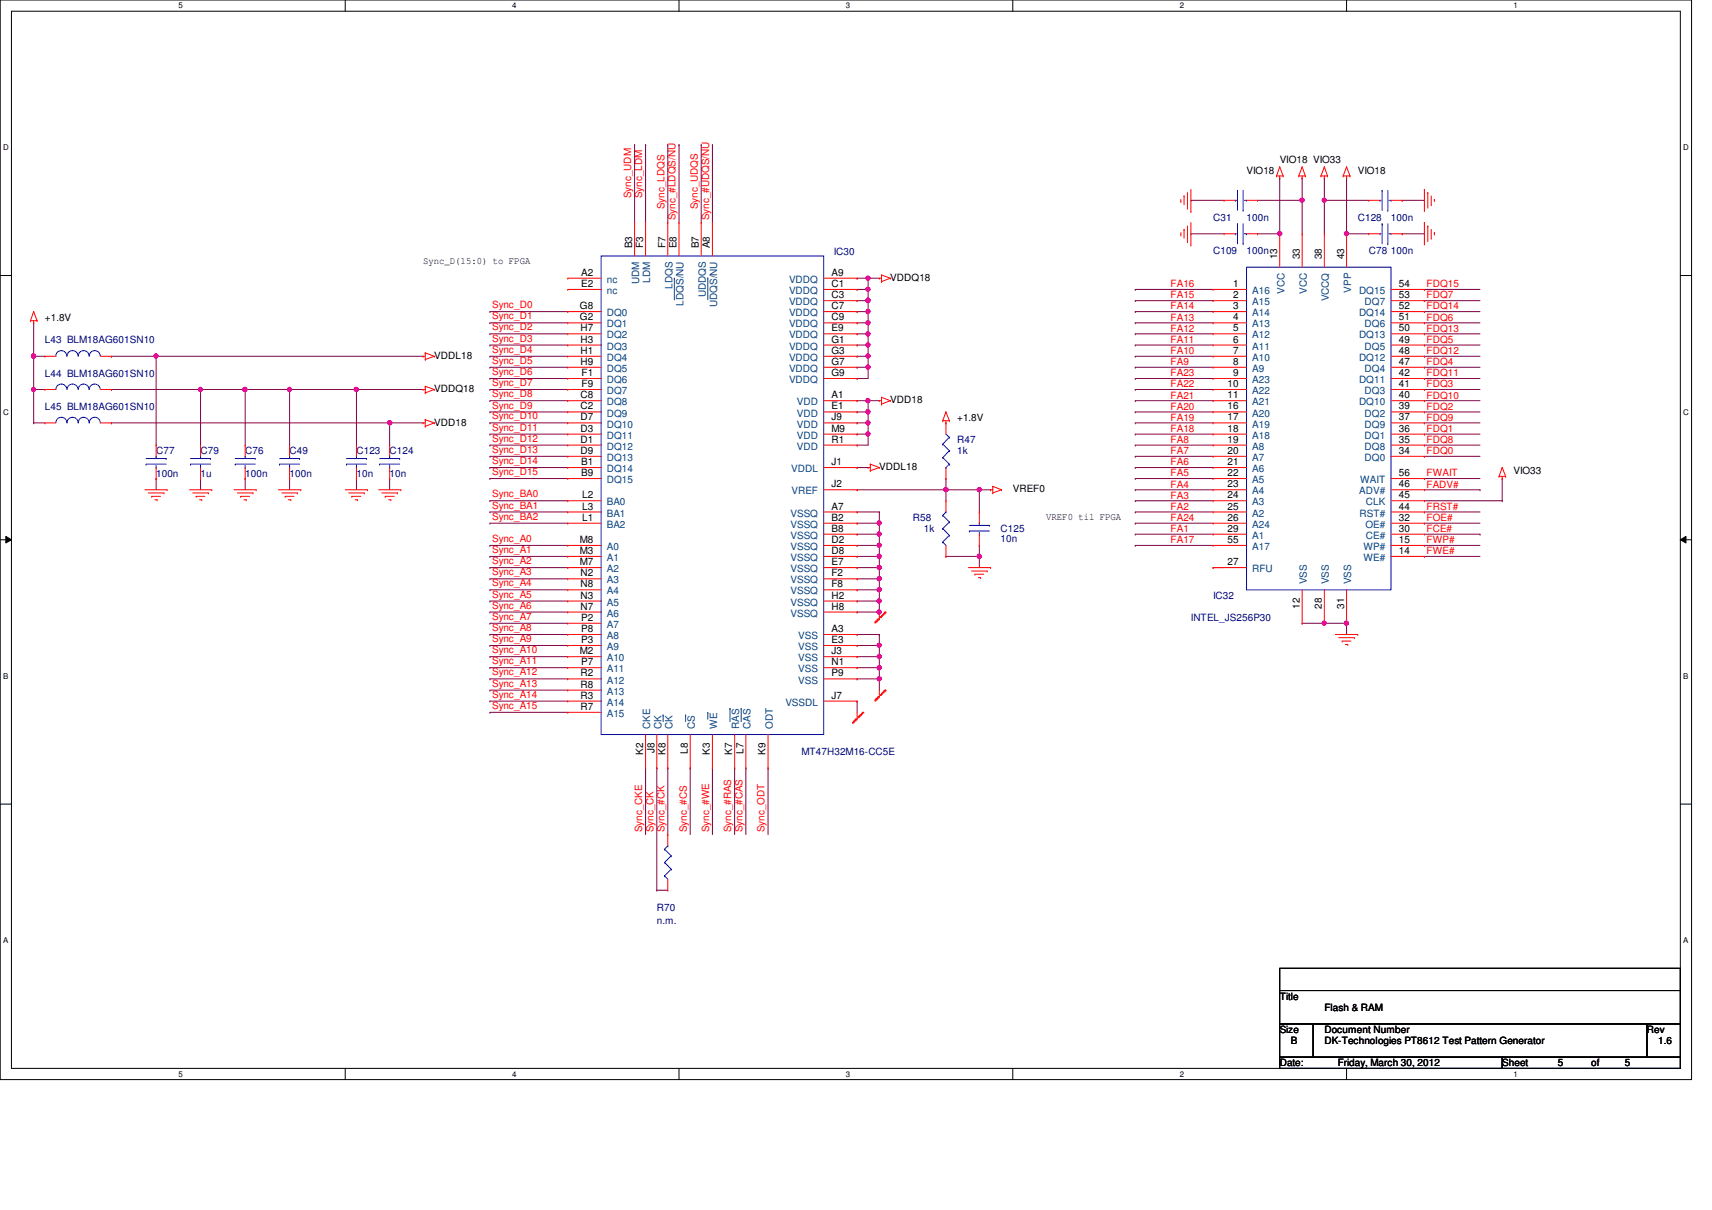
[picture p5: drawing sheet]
<svg xmlns="http://www.w3.org/2000/svg" width="297mm" height="210mm" viewBox="0 0 297 210" stroke-linecap="round" stroke-linejoin="round" font-family="sans-serif">
<defs><g id="words">
<g font-size="1.7">
<text x="222" y="28.3">VIO18 VIO33</text>
<text x="216.3" y="30.2">VIO18</text>
<text x="235.6" y="30.2">VIO18</text>
<text x="73.4" y="45.8">Sync_D(15:0) to FPGA</text>
<text x="100.8" y="47.8">A2</text>
<text x="109.7" y="43.1" transform="rotate(-90 109.7 43.1)">B3</text>
<text x="111.6" y="43.1" transform="rotate(-90 111.6 43.1)">F3</text>
<text x="115.4" y="43.1" transform="rotate(-90 115.4 43.1)">F7</text>
<text x="117.4" y="43.1" transform="rotate(-90 117.4 43.1)">E8</text>
<text x="121.2" y="43.1" transform="rotate(-90 121.2 43.1)">B7</text>
<text x="123.2" y="43.1" transform="rotate(-90 123.2 43.1)">A8</text>
<text x="144.3" y="47.8">A9</text>
<text x="221.6" y="45" transform="rotate(-90 221.6 45)">13</text>
<text x="225.5" y="45" transform="rotate(-90 225.5 45)">33</text>
<text x="229.4" y="45" transform="rotate(-90 229.4 45)">38</text>
<text x="233.2" y="45" transform="rotate(-90 233.2 45)">43</text>
<text x="100.6" y="53.6">G8</text>
<text x="100.8" y="49.8">E2</text>
<text x="144.3" y="49.8">C1</text>
<text x="144.3" y="51.7">C3</text>
<text x="144.3" y="53.6">C7</text>
<text x="154.5" y="48.7">VDDQ18</text>
<text x="213.9" y="49.8">1</text>
<text x="213.9" y="51.7">2</text>
<text x="213.9" y="53.6">3</text>
<text x="242.7" y="49.8">54</text>
<text x="242.7" y="51.7">53</text>
<text x="242.7" y="53.6">52</text>
<text x="7.8" y="55.7">+1.8V</text>
<text x="100.6" y="55.6">G2</text>
<text x="100.7" y="59.4">H3</text>
<text x="100.7" y="57.5">H7</text>
<text x="144.3" y="57.5">E9</text>
<text x="144.3" y="59.4">G1</text>
<text x="144.3" y="55.6">C9</text>
<text x="213.9" y="55.6">4</text>
<text x="213.9" y="57.5">5</text>
<text x="213.9" y="59.4">6</text>
<text x="242.7" y="55.6">51</text>
<text x="242.7" y="57.5">50</text>
<text x="242.7" y="59.4">49</text>
<text x="75.4" y="62.2">VDDL18</text>
<text x="100.7" y="61.4">H1</text>
<text x="100.7" y="63.3">H9</text>
<text x="100.9" y="65.2">F1</text>
<text x="144.3" y="61.4">G3</text>
<text x="144.3" y="63.3">G7</text>
<text x="144.3" y="65.2">G9</text>
<text x="213.9" y="61.4">7</text>
<text x="213.9" y="63.3">8</text>
<text x="213.9" y="65.2">9</text>
<text x="242.7" y="61.4">48</text>
<text x="242.7" y="63.3">47</text>
<text x="242.7" y="65.2">42</text>
<text x="75.4" y="68">VDDQ18</text>
<text x="100.7" y="71">C2</text>
<text x="100.7" y="69.1">C8</text>
<text x="100.9" y="67.1">F9</text>
<text x="144.3" y="69.1">A1</text>
<text x="144.3" y="71">E1</text>
<text x="154.5" y="70">VDD18</text>
<text x="213" y="67.1">10</text>
<text x="213" y="69.1">11</text>
<text x="213" y="71">16</text>
<text x="242.7" y="67.1">41</text>
<text x="242.7" y="69.1">40</text>
<text x="242.7" y="71">39</text>
<text x="75.4" y="73.8">VDD18</text>
<text x="100.7" y="76.8">D1</text>
<text x="100.7" y="74.9">D3</text>
<text x="100.7" y="72.9">D7</text>
<text x="144.3" y="72.9">J9</text>
<text x="144.3" y="74.9">M9</text>
<text x="144.3" y="76.8">R1</text>
<text x="166.1" y="73.1">+1.8V</text>
<text x="213" y="72.9">17</text>
<text x="213" y="74.9">18</text>
<text x="213" y="76.8">19</text>
<text x="242.7" y="74.9">36</text>
<text x="242.7" y="76.8">35</text>
<text x="242.7" y="72.9">37</text>
<text x="100.7" y="78.7">D9</text>
<text x="100.8" y="80.7">B1</text>
<text x="100.8" y="82.6">B9</text>
<text x="144.3" y="80.7">J1</text>
<text x="152.6" y="81.5">VDDL18</text>
<text x="213" y="78.7">20</text>
<text x="213" y="80.7">21</text>
<text x="213" y="82.6">22</text>
<text x="242.7" y="82.6">56</text>
<text x="242.7" y="78.7">34</text>
<text x="262.6" y="82.3">VIO33</text>
<text x="101" y="86.4">L2</text>
<text x="101" y="88.4">L3</text>
<text x="144.3" y="88.4">A7</text>
<text x="144.3" y="84.5">J2</text>
<text x="175.7" y="85.4">VREF0</text>
<text x="213" y="84.5">23</text>
<text x="213" y="86.4">24</text>
<text x="213" y="88.4">25</text>
<text x="242.7" y="84.5">46</text>
<text x="242.7" y="86.4">45</text>
<text x="242.7" y="88.4">44</text>
<text x="100.6" y="94.2">M8</text>
<text x="101" y="90.3">L1</text>
<text x="144.3" y="90.3">B2</text>
<text x="144.3" y="94.2">D2</text>
<text x="144.3" y="92.2">B8</text>
<text x="181.5" y="90.2">VREF0 til FPGA</text>
<text x="213" y="94.2">55</text>
<text x="213" y="90.3">26</text>
<text x="213" y="92.2">29</text>
<text x="242.7" y="94.2">15</text>
<text x="242.7" y="92.2">30</text>
<text x="242.7" y="90.3">32</text>
<text x="100.6" y="96.1">M3</text>
<text x="100.6" y="98">M7</text>
<text x="100.7" y="100">N2</text>
<text x="100.7" y="101.9">N8</text>
<text x="144.3" y="96.1">D8</text>
<text x="144.3" y="98">E7</text>
<text x="144.3" y="100">F2</text>
<text x="144.3" y="101.9">F8</text>
<text x="213" y="98">27</text>
<text x="242.7" y="96.1">14</text>
<text x="100.7" y="103.8">N3</text>
<text x="100.7" y="105.7">N7</text>
<text x="100.8" y="107.7">P2</text>
<text x="144.3" y="103.8">H2</text>
<text x="144.3" y="105.7">H8</text>
<text x="225.5" y="105.6" transform="rotate(-90 225.5 105.6)">12</text>
<text x="229.4" y="105.6" transform="rotate(-90 229.4 105.6)">28</text>
<text x="233.2" y="105.6" transform="rotate(-90 233.2 105.6)">31</text>
<text x="100.6" y="113.5">M2</text>
<text x="100.8" y="111.5">P3</text>
<text x="100.8" y="109.6">P8</text>
<text x="144.3" y="109.6">A3</text>
<text x="144.3" y="111.5">E3</text>
<text x="144.3" y="113.5">J3</text>
<text x="100.7" y="117.3">R2</text>
<text x="100.7" y="119.3">R8</text>
<text x="100.8" y="115.4">P7</text>
<text x="144.3" y="115.4">N1</text>
<text x="144.3" y="117.3">P9</text>
<text x="100.7" y="121.2">R3</text>
<text x="100.7" y="123.1">R7</text>
<text x="144.3" y="121.2">J7</text>
<text x="111.6" y="130.9" transform="rotate(-90 111.6 130.9)">K2</text>
<text x="113.5" y="130.6" transform="rotate(-90 113.5 130.6)">J8</text>
<text x="115.4" y="130.9" transform="rotate(-90 115.4 130.9)">K8</text>
<text x="119.3" y="130.7" transform="rotate(-90 119.3 130.7)">L8</text>
<text x="123.2" y="130.9" transform="rotate(-90 123.2 130.9)">K3</text>
<text x="127" y="130.9" transform="rotate(-90 127 130.9)">K7</text>
<text x="129" y="130.7" transform="rotate(-90 129 130.7)">L7</text>
<text x="132.8" y="130.9" transform="rotate(-90 132.8 130.9)">K9</text>
<text x="222" y="173.4">Title</text>
<text x="222" y="179.2">Size</text>
<text x="229.8" y="179.2">Document Number</text>
<text x="229.8" y="175.3">Flash &amp; RAM</text>
<text x="285.7" y="179.2">Rev</text>
<text x="222" y="185">Date:</text>
<text x="224" y="181.1">B</text>
<text x="229.8" y="181.1">DK-Technologies PT8612 Test Pattern Generator</text>
<text x="232.1" y="185">Friday, March 30, 2012</text>
<text x="260.6" y="185">Sheet</text>
<text x="270.3" y="185">5</text>
<text x="276.1" y="185">of</text>
<text x="281.9" y="185">5</text>
<text x="287.7" y="181.1">1.6</text>
</g>
<g font-size="1.7" fill="#f00">
<text x="109.5" y="34.4" transform="rotate(-90 109.5 34.4)">Sync_UDM</text>
<text x="111.4" y="34.4" transform="rotate(-90 111.4 34.4)">Sync_LDM</text>
<text x="115.3" y="36.3" transform="rotate(-90 115.3 36.3)">Sync_LDQS</text>
<text x="117.2" y="38.2" transform="rotate(-90 117.2 38.2)">Sync_#LDQS/NU</text>
<text x="121.1" y="36.3" transform="rotate(-90 121.1 36.3)">Sync_UDQS</text>
<text x="123" y="38.2" transform="rotate(-90 123 38.2)">Sync_#UDQS/NU</text>
<text x="85.4" y="53.5">Sync_D0</text>
<text x="203.1" y="49.8">FA16</text>
<text x="203.1" y="51.8">FA15</text>
<text x="203.1" y="53.7">FA14</text>
<text x="247.5" y="49.8">FDQ15</text>
<text x="247.5" y="51.8">FDQ7</text>
<text x="247.5" y="53.7">FDQ14</text>
<text x="85.4" y="55.4">Sync_D1</text>
<text x="85.4" y="57.3">Sync_D2</text>
<text x="85.4" y="59.3">Sync_D3</text>
<text x="203.1" y="55.6">FA13</text>
<text x="203.1" y="57.5">FA12</text>
<text x="203.1" y="59.5">FA11</text>
<text x="247.5" y="55.6">FDQ6</text>
<text x="247.5" y="57.5">FDQ13</text>
<text x="247.5" y="59.5">FDQ5</text>
<text x="85.4" y="61.2">Sync_D4</text>
<text x="85.4" y="63.1">Sync_D5</text>
<text x="85.4" y="65.1">Sync_D6</text>
<text x="203.1" y="61.4">FA10</text>
<text x="203.1" y="63.3">FA9</text>
<text x="203.1" y="65.3">FA23</text>
<text x="247.5" y="61.4">FDQ12</text>
<text x="247.5" y="63.3">FDQ4</text>
<text x="247.5" y="65.3">FDQ11</text>
<text x="85.4" y="67">Sync_D7</text>
<text x="85.4" y="68.9">Sync_D8</text>
<text x="85.4" y="70.9">Sync_D9</text>
<text x="203.1" y="67.2">FA22</text>
<text x="203.1" y="69.1">FA21</text>
<text x="203.1" y="71.1">FA20</text>
<text x="247.5" y="67.2">FDQ3</text>
<text x="247.5" y="71.1">FDQ2</text>
<text x="247.5" y="69.1">FDQ10</text>
<text x="85.4" y="72.8">Sync_D10</text>
<text x="85.4" y="74.7">Sync_D11</text>
<text x="85.4" y="76.6">Sync_D12</text>
<text x="203.1" y="73">FA19</text>
<text x="203.1" y="74.9">FA18</text>
<text x="203.1" y="76.8">FA8</text>
<text x="247.5" y="73">FDQ9</text>
<text x="247.5" y="74.9">FDQ1</text>
<text x="247.5" y="76.8">FDQ8</text>
<text x="85.4" y="78.6">Sync_D13</text>
<text x="85.4" y="80.5">Sync_D14</text>
<text x="85.4" y="82.4">Sync_D15</text>
<text x="203.1" y="78.8">FA7</text>
<text x="203.1" y="80.7">FA6</text>
<text x="203.1" y="82.6">FA5</text>
<text x="247.5" y="78.8">FDQ0</text>
<text x="247.5" y="82.6">FWAIT</text>
<text x="85.4" y="86.3">Sync_BA0</text>
<text x="85.4" y="88.2">Sync_BA1</text>
<text x="203.1" y="84.6">FA4</text>
<text x="203.1" y="86.5">FA3</text>
<text x="203.1" y="88.4">FA2</text>
<text x="247.5" y="88.4">FRST#</text>
<text x="247.5" y="84.6">FADV#</text>
<text x="85.4" y="90.2">Sync_BA2</text>
<text x="85.4" y="94">Sync_A0</text>
<text x="85.4" y="95.9">Sync_A1</text>
<text x="203.1" y="90.4">FA24</text>
<text x="203.1" y="92.3">FA1</text>
<text x="203.1" y="94.2">FA17</text>
<text x="247.5" y="94.2">FWP#</text>
<text x="247.5" y="90.4">FOE#</text>
<text x="247.5" y="92.3">FCE#</text>
<text x="85.4" y="97.9">Sync_A2</text>
<text x="85.4" y="99.8">Sync_A3</text>
<text x="85.4" y="101.7">Sync_A4</text>
<text x="247.5" y="96.1">FWE#</text>
<text x="85.4" y="103.7">Sync_A5</text>
<text x="85.4" y="105.6">Sync_A6</text>
<text x="85.4" y="107.5">Sync_A7</text>
<text x="85.4" y="109.5">Sync_A8</text>
<text x="85.4" y="111.4">Sync_A9</text>
<text x="85.4" y="113.3">Sync_A10</text>
<text x="85.4" y="119.1">Sync_A13</text>
<text x="85.4" y="115.2">Sync_A11</text>
<text x="85.4" y="117.2">Sync_A12</text>
<text x="85.4" y="121">Sync_A14</text>
<text x="85.4" y="123">Sync_A15</text>
<text x="111.4" y="144.4" transform="rotate(-90 111.4 144.4)">Sync_CKE</text>
<text x="113.4" y="144.4" transform="rotate(-90 113.4 144.4)">Sync_CK</text>
<text x="115.3" y="144.4" transform="rotate(-90 115.3 144.4)">Sync_#CK</text>
<text x="119.2" y="144.4" transform="rotate(-90 119.2 144.4)">Sync_#CS</text>
<text x="123" y="144.4" transform="rotate(-90 123 144.4)">Sync_#WE</text>
<text x="126.9" y="144.4" transform="rotate(-90 126.9 144.4)">Sync_#RAS</text>
<text x="128.8" y="144.4" transform="rotate(-90 128.8 144.4)">Sync_#CAS</text>
<text x="132.7" y="144.4" transform="rotate(-90 132.7 144.4)">Sync_ODT</text>
</g>
<g font-size="1.7" fill="#000080">
<text x="210.5" y="38.3">C31</text>
<text x="216.3" y="38.3">100n</text>
<text x="235.6" y="38.3">C128</text>
<text x="241.3" y="38.3">100n</text>
<text x="144.6" y="44.3">IC30</text>
<text x="210.5" y="44.1">C109</text>
<text x="216.3" y="44.1">100n</text>
<text x="237.5" y="44.1">C78 100n</text>
<text x="7.8" y="59.5">L43 BLM18AG601SN10</text>
<text x="7.8" y="65.3">L44 BLM18AG601SN10</text>
<text x="7.8" y="71.1">L45 BLM18AG601SN10</text>
<text x="166.1" y="76.9">R47</text>
<text x="27.1" y="78.8">C77</text>
<text x="27.1" y="82.7">100n</text>
<text x="34.8" y="78.8">C79</text>
<text x="34.8" y="82.7">1u</text>
<text x="42.5" y="78.8">C76</text>
<text x="42.5" y="82.7">100n</text>
<text x="50.2" y="78.8">C49</text>
<text x="50.2" y="82.7">100n</text>
<text x="61.8" y="78.8">C123</text>
<text x="61.8" y="82.7">10n</text>
<text x="67.6" y="78.8">C124</text>
<text x="67.6" y="82.7">10n</text>
<text x="166.1" y="78.8">1k</text>
<text x="158.4" y="90.4">R58</text>
<text x="160.3" y="92.4">1k</text>
<text x="173.6" y="92.4">C125</text>
<text x="173.6" y="94.1">10n</text>
<text x="206.6" y="107.8">INTEL_JS256P30</text>
<text x="210.5" y="103.9">IC32</text>
<text x="139.1" y="131">MT47H32M16-CC5E</text>
<text x="114" y="158">R70</text>
<text x="114" y="160.3">n.m.</text>
</g>
<g font-size="1.7" fill="#004080">
<text x="105.3" y="49.1">nc</text>
<text x="105.3" y="51">nc</text>
<text x="110.9" y="49.3" transform="rotate(-90 110.9 49.3)">UDM</text>
<text x="112.8" y="49" transform="rotate(-90 112.8 49)">LDM</text>
<text x="116.7" y="50.1" transform="rotate(-90 116.7 50.1)">LDQS</text>
<text x="118.6" y="53" transform="rotate(-90 118.6 53)">LDQS/NU</text>
<text x="122.5" y="51.6" transform="rotate(-90 122.5 51.6)">UDDQS</text>
<text x="124.4" y="53.3" transform="rotate(-90 124.4 53.3)">UDQS/NU</text>
<text x="136.9" y="49.1">VDDQ</text>
<text x="136.9" y="51">VDDQ</text>
<text x="136.9" y="53">VDDQ</text>
<text x="217.3" y="51">A16</text>
<text x="217.3" y="53">A15</text>
<text x="222.8" y="50.9" transform="rotate(-90 222.8 50.9)">VCC</text>
<text x="226.7" y="50.9" transform="rotate(-90 226.7 50.9)">VCC</text>
<text x="230.6" y="52.3" transform="rotate(-90 230.6 52.3)">VCCQ</text>
<text x="234.4" y="50.8" transform="rotate(-90 234.4 50.8)">VPP</text>
<text x="235.8" y="51">DQ15</text>
<text x="236.8" y="53">DQ7</text>
<text x="105.3" y="56.8">DQ1</text>
<text x="105.3" y="54.9">DQ0</text>
<text x="105.3" y="58.7">DQ2</text>
<text x="136.9" y="54.9">VDDQ</text>
<text x="136.9" y="58.7">VDDQ</text>
<text x="136.9" y="56.8">VDDQ</text>
<text x="217.3" y="54.9">A14</text>
<text x="217.3" y="56.8">A13</text>
<text x="217.3" y="58.7">A12</text>
<text x="235.8" y="54.9">DQ14</text>
<text x="235.8" y="58.7">DQ13</text>
<text x="236.8" y="56.8">DQ6</text>
<text x="105.3" y="62.6">DQ4</text>
<text x="105.3" y="60.7">DQ3</text>
<text x="105.3" y="64.5">DQ5</text>
<text x="136.9" y="60.7">VDDQ</text>
<text x="136.9" y="62.6">VDDQ</text>
<text x="136.9" y="64.5">VDDQ</text>
<text x="217.3" y="60.7">A11</text>
<text x="217.3" y="62.6">A10</text>
<text x="217.3" y="64.5">A9</text>
<text x="235.8" y="62.6">DQ12</text>
<text x="236.8" y="60.7">DQ5</text>
<text x="236.8" y="64.5">DQ4</text>
<text x="105.3" y="66.5">DQ6</text>
<text x="105.3" y="68.4">DQ7</text>
<text x="105.3" y="70.3">DQ8</text>
<text x="136.9" y="66.5">VDDQ</text>
<text x="138.3" y="70.3">VDD</text>
<text x="217.3" y="66.5">A23</text>
<text x="217.3" y="68.4">A22</text>
<text x="217.3" y="70.3">A21</text>
<text x="235.8" y="66.5">DQ11</text>
<text x="235.8" y="70.3">DQ10</text>
<text x="236.8" y="68.4">DQ3</text>
<text x="105.3" y="72.3">DQ9</text>
<text x="105.3" y="76.1">DQ11</text>
<text x="105.3" y="74.2">DQ10</text>
<text x="138.3" y="72.3">VDD</text>
<text x="138.3" y="74.2">VDD</text>
<text x="138.3" y="76.1">VDD</text>
<text x="217.3" y="72.3">A20</text>
<text x="217.3" y="74.2">A19</text>
<text x="217.3" y="76.1">A18</text>
<text x="236.8" y="76.1">DQ1</text>
<text x="236.8" y="72.3">DQ2</text>
<text x="236.8" y="74.2">DQ9</text>
<text x="105.3" y="81.9">DQ14</text>
<text x="105.3" y="83.8">DQ15</text>
<text x="105.3" y="78">DQ12</text>
<text x="105.3" y="80">DQ13</text>
<text x="137.3" y="81.9">VDDL</text>
<text x="138.3" y="78">VDD</text>
<text x="217.3" y="78">A8</text>
<text x="217.3" y="80">A7</text>
<text x="217.3" y="81.9">A6</text>
<text x="217.3" y="83.8">A5</text>
<text x="236" y="83.8">WAIT</text>
<text x="236.8" y="78">DQ8</text>
<text x="236.8" y="80">DQ0</text>
<text x="105.3" y="87.7">BA0</text>
<text x="105.3" y="89.6">BA1</text>
<text x="137.2" y="89.6">VSSQ</text>
<text x="137.3" y="85.8">VREF</text>
<text x="217.3" y="85.8">A4</text>
<text x="217.3" y="87.7">A3</text>
<text x="217.3" y="89.6">A2</text>
<text x="235.8" y="85.8">ADV#</text>
<text x="235.9" y="89.6">RST#</text>
<text x="237" y="87.7">CLK</text>
<text x="105.3" y="91.6">BA2</text>
<text x="105.3" y="95.4">A0</text>
<text x="137.2" y="91.6">VSSQ</text>
<text x="137.2" y="95.4">VSSQ</text>
<text x="137.2" y="93.5">VSSQ</text>
<text x="217.3" y="95.4">A17</text>
<text x="217.3" y="91.6">A24</text>
<text x="217.3" y="93.5">A1</text>
<text x="236.6" y="95.4">WP#</text>
<text x="236.9" y="91.6">OE#</text>
<text x="237" y="93.5">CE#</text>
<text x="105.3" y="97.3">A1</text>
<text x="105.3" y="99.3">A2</text>
<text x="105.3" y="101.2">A3</text>
<text x="137.2" y="97.3">VSSQ</text>
<text x="137.2" y="99.3">VSSQ</text>
<text x="137.2" y="101.2">VSSQ</text>
<text x="217.3" y="99.3">RFU</text>
<text x="226.7" y="101.3" transform="rotate(-90 226.7 101.3)">VSS</text>
<text x="230.6" y="101.3" transform="rotate(-90 230.6 101.3)">VSS</text>
<text x="234.4" y="101.3" transform="rotate(-90 234.4 101.3)">VSS</text>
<text x="236.6" y="97.3">WE#</text>
<text x="105.3" y="105.1">A5</text>
<text x="105.3" y="107">A6</text>
<text x="105.3" y="103.1">A4</text>
<text x="137.2" y="105.1">VSSQ</text>
<text x="137.2" y="107">VSSQ</text>
<text x="137.2" y="103.1">VSSQ</text>
<text x="105.3" y="108.9">A7</text>
<text x="105.3" y="112.8">A9</text>
<text x="105.3" y="110.9">A8</text>
<text x="138.5" y="110.9">VSS</text>
<text x="138.5" y="112.8">VSS</text>
<text x="105.3" y="114.7">A10</text>
<text x="105.3" y="116.6">A11</text>
<text x="105.3" y="118.6">A12</text>
<text x="138.5" y="114.7">VSS</text>
<text x="138.5" y="116.6">VSS</text>
<text x="138.5" y="118.6">VSS</text>
<text x="105.3" y="122.4">A14</text>
<text x="105.3" y="124.4">A15</text>
<text x="105.3" y="120.5">A13</text>
<text x="136.3" y="122.4">VSSDL</text>
<text x="112.8" y="126.4" transform="rotate(-90 112.8 126.4)">CKE</text>
<text x="114.8" y="126.4" transform="rotate(-90 114.8 126.4)">CK</text>
<text x="116.7" y="126.4" transform="rotate(-90 116.7 126.4)">CK</text>
<text x="120.6" y="126.4" transform="rotate(-90 120.6 126.4)">CS</text>
<text x="124.4" y="126.4" transform="rotate(-90 124.4 126.4)">WE</text>
<text x="128.3" y="126.4" transform="rotate(-90 128.3 126.4)">RAS</text>
<text x="130.2" y="126.4" transform="rotate(-90 130.2 126.4)">CAS</text>
<text x="134.1" y="126.4" transform="rotate(-90 134.1 126.4)">ODT</text>
</g>
<g font-size="1.4">
<text x="30.9" y="1.4">5</text>
<text x="88.9" y="1.4">4</text>
<text x="146.8" y="1.4">3</text>
<text x="204.7" y="1.4">2</text>
<text x="262.6" y="1.4">1</text>
<text x=".5" y="26.1">D</text>
<text x="292.1" y="26.1">D</text>
<text x=".5" y="71.9">C</text>
<text x="292.1" y="71.9">C</text>
<text x=".5" y="117.8">B</text>
<text x="292.1" y="117.8">B</text>
<text x=".5" y="163.6">A</text>
<text x="292.1" y="163.6">A</text>
<text x="30.9" y="186.8">5</text>
<text x="88.9" y="186.8">4</text>
<text x="146.8" y="186.8">3</text>
<text x="204.7" y="186.8">2</text>
<text x="262.6" y="186.8">1</text>
</g>
</g></defs>
<path d="M0 0h293.5v187.3h-293.5zM2 1.9h289.5v183.4h-289.5z" fill="none" stroke="#000" stroke-width=".17"/>
<g fill="#fff">
<path d="M30.9 .2h.8v1.5h-.8z"/>
<path d="M30.9 185.5h.8v1.6h-.8z"/>
</g>
<path d="M59.9 0v1.9M59.9 185.3v2" fill="none" stroke="#000" stroke-width=".17"/>
<g fill="#fff">
<path d="M88.9 .2h.7v1.5h-.7z"/>
<path d="M88.9 185.5h.7v1.6h-.7z"/>
</g>
<path d="M117.8 0v1.9M117.8 185.3v2" fill="none" stroke="#000" stroke-width=".17"/>
<g fill="#fff">
<path d="M146.8 .2h.7v1.5h-.7z"/>
<path d="M146.8 185.5h.7v1.6h-.7z"/>
</g>
<path d="M175.7 0v1.9M175.7 185.3v2" fill="none" stroke="#000" stroke-width=".17"/>
<g fill="#fff">
<path d="M204.7 .2h.7v1.5h-.7z"/>
<path d="M204.7 185.5h.7v1.6h-.7z"/>
</g>
<path d="M233.6 0v1.9M233.6 185.3v2" fill="none" stroke="#000" stroke-width=".17"/>
<g fill="#fff">
<path d="M262.6 .2h.8v1.5h-.8z"/>
<path d="M262.6 185.5h.8v1.6h-.8z"/>
<path d="M.5 24.8h1v1.6h-1z"/>
<path d="M292.1 24.8h.9v1.6h-.9z"/>
<path d="M.5 70.7h1v1.5h-1z"/>
<path d="M292.1 70.7h.9v1.5h-.9z"/>
</g>
<path d="M0 47.8h2M291.5 47.8h2" fill="none" stroke="#000" stroke-width=".17"/>
<g fill="#fff">
<path d="M.5 116.5h.9v1.6h-.9z"/>
<path d="M292.1 116.5h.8v1.6h-.8z"/>
</g>
<path d="M0 93.6h2M1 93l1 .6-1 .6zM291.5 93.6l1-.6v1.2zM291.5 93.6h2" fill="none" stroke="#000" stroke-width=".17"/>
<path d="M1 93l1 .6-1 .6zM291.5 93.6l1-.6v1.2z" fill="#000"/>
<g fill="#fff">
<path d="M.5 162.4h.9v1.5h-.9z"/>
<path d="M292.1 162.4h.8v1.5h-.8z"/>
</g>
<path d="M0 139.5h2M291.5 139.5h2" fill="none" stroke="#000" stroke-width=".17"/>
<path d="M148.7 50.2h.1M148.7 50.2h1.9M85 90.8h.1M85 90.8h13.5" fill="none" stroke="#800040" stroke-width=".17"/>
<circle cx="150.6" cy="50.2" r=".37" fill="#f0f"/>
<circle cx="150.6" cy="50.2" r=".37" fill="none" stroke="#f0f" stroke-width=".17"/>
<path d="M148.7 71.5h.1M148.7 71.5h1.9" fill="none" stroke="#800040" stroke-width=".17"/>
<circle cx="150.6" cy="71.4" r=".38" fill="#f0f"/>
<circle cx="150.6" cy="71.4" r=".38" fill="none" stroke="#f0f" stroke-width=".17"/>
<path d="M150.6 48.3h.1M150.6 50.2h.1M150.6 48.3h2M150.6 50.2v2M85 119.7h.1M85 119.7h13.5M85 121.6h.1M85 123.6h.1M85 121.6h13.5M85 123.6h13.5" fill="none" stroke="#800040" stroke-width=".17"/>
<circle cx="150.6" cy="52.1" r=".38" fill="#f0f"/>
<circle cx="150.6" cy="52.1" r=".38" fill="none" stroke="#f0f" stroke-width=".17"/>
<path d="M150.6 57.9h.1M150.6 57.9v2" fill="none" stroke="#800040" stroke-width=".17"/>
<circle cx="150.6" cy="57.9" r=".38" fill="#f0f"/>
<circle cx="150.6" cy="57.9" r=".38" fill="none" stroke="#f0f" stroke-width=".17"/>
<path d="M150.6 54.1h.1M150.6 54.1v1.9M150.6 63.7h.1M150.6 63.7v2" fill="none" stroke="#800040" stroke-width=".17"/>
<circle cx="150.6" cy="54" r=".37" fill="#f0f"/>
<circle cx="150.6" cy="54" r=".37" fill="none" stroke="#f0f" stroke-width=".17"/>
<path d="M150.6 59.9h.1M150.6 59.9v1.9" fill="none" stroke="#800040" stroke-width=".17"/>
<circle cx="150.6" cy="59.8" r=".37" fill="#f0f"/>
<circle cx="150.6" cy="59.8" r=".37" fill="none" stroke="#f0f" stroke-width=".17"/>
<path d="M150.6 52.2h.1M150.6 52.2v1.9" fill="none" stroke="#800040" stroke-width=".17"/>
<circle cx="150.6" cy="52.1" r=".38" fill="#f0f"/>
<circle cx="150.6" cy="52.1" r=".38" fill="none" stroke="#f0f" stroke-width=".17"/>
<path d="M117.8 25.1h.1M117.8 25.1v13.5M148.7 52.2h.1M148.7 56h.1M148.7 59.9h.1M148.7 52.2h1.9M148.7 56h1.9M148.7 59.9h1.9M148.7 63.7h.1M148.7 63.7h1.9" fill="none" stroke="#800040" stroke-width=".17"/>
<circle cx="150.6" cy="63.7" r=".37" fill="#f0f"/>
<circle cx="150.6" cy="63.7" r=".37" fill="none" stroke="#f0f" stroke-width=".17"/>
<path d="M148.7 54.1h.1M148.7 54.1h1.9M148.7 65.7h.1M148.7 61.8h.1M148.7 65.7h1.9M148.7 61.8h1.9M150.6 61.8h.1M150.6 61.8v1.9" fill="none" stroke="#800040" stroke-width=".17"/>
<circle cx="150.6" cy="61.8" r=".38" fill="#f0f"/>
<circle cx="150.6" cy="61.8" r=".38" fill="none" stroke="#f0f" stroke-width=".17"/>
<g fill="none" stroke="#800040" stroke-width=".17">
<path d="M148.7 57.9h.1M148.7 57.9h1.9M148.7 69.5h.1M148.7 69.5h1.9M150.6 75.3h.1M150.6 75.3v1.9M123.6 133.2h.1M123.6 133.2v11.6M127.5 133.2h.1M127.5 133.2v11.6M129.4 133.2h.1M129.4 133.2v11.6"/>
<path d="M133.3 133.2h.1M133.3 133.2v11.6M114 154.4h.1M114 154.4h1.9"/>
</g>
<circle cx="150.6" cy="75.3" r=".37" fill="#f0f"/>
<circle cx="150.6" cy="75.3" r=".37" fill="none" stroke="#f0f" stroke-width=".17"/>
<path d="M150.6 71.5h.1M150.6 73.4h.1M150.6 71.5v3.8" fill="none" stroke="#800040" stroke-width=".17"/>
<circle cx="150.6" cy="73.3" r=".37" fill="#f0f"/>
<circle cx="150.6" cy="73.3" r=".37" fill="none" stroke="#f0f" stroke-width=".17"/>
<g fill="none" stroke="#800040" stroke-width=".17">
<path d="M85 54.1h.1M85 56h.1M85 57.9h.1M85 59.9h.1M85 54.1h13.5M85 56h13.5M85 57.9h13.5M85 59.9h13.5M150.6 48.3h.1M150.6 48.3v1.9M148.7 75.3h.1M148.7 77.2h.1"/>
<path d="M148.7 73.4h.1M148.7 75.3h1.9M148.7 77.2h1.9M148.7 73.4h1.9M150.6 69.5h.1M150.6 69.5h2M148.7 81.1h.1M148.7 81.1h1.9M112 133.2h.1M112 133.2v11.6M115.9 133.2h.1M115.9 133.2v11.6"/>
<path d="M119.8 133.2h.1M119.8 133.2v11.6"/>
</g>
<circle cx="150.6" cy="48.3" r=".38" fill="#f0f"/>
<circle cx="150.6" cy="48.3" r=".38" fill="none" stroke="#f0f" stroke-width=".17"/>
<path d="M150.6 69.5h.1M150.6 69.5v2M148.7 117.8h.1M148.7 117.8h3.9" fill="none" stroke="#800040" stroke-width=".17"/>
<circle cx="150.6" cy="69.5" r=".37" fill="#f0f"/>
<circle cx="150.6" cy="69.5" r=".37" fill="none" stroke="#f0f" stroke-width=".17"/>
<path d="M85 61.8h.1M85 61.8h13.5M152.6 88.8h.1M152.6 96.5h.1M152.6 88.8v2M152.6 96.5v2M114 133.2h.1M114 133.2v21.2" fill="none" stroke="#800040" stroke-width=".17"/>
<circle cx="152.5" cy="96.5" r=".38" fill="#f0f"/>
<circle cx="152.5" cy="96.5" r=".38" fill="none" stroke="#f0f" stroke-width=".17"/>
<path d="M152.6 102.3h.1M152.6 102.3v2" fill="none" stroke="#800040" stroke-width=".17"/>
<circle cx="152.5" cy="102.3" r=".37" fill="#f0f"/>
<circle cx="152.5" cy="102.3" r=".37" fill="none" stroke="#f0f" stroke-width=".17"/>
<path d="M152.6 90.8h.1M152.6 90.8v1.9" fill="none" stroke="#800040" stroke-width=".17"/>
<circle cx="152.5" cy="90.7" r=".38" fill="#f0f"/>
<circle cx="152.5" cy="90.7" r=".38" fill="none" stroke="#f0f" stroke-width=".17"/>
<g fill="none" stroke="#800040" stroke-width=".17">
<path d="M112 25.1h.1M112 25.1v13.5M115.9 25.1h.1M115.9 25.1v13.5M121.7 25.1h.1M121.7 25.1v13.5M123.6 25.1h.1M123.6 25.1v13.5M85 63.7h.1M85 65.7h.1M85 67.6h.1M85 69.5h.1"/>
<path d="M85 71.5h.1M85 73.4h.1M85 75.3h.1M85 63.7h13.5M85 65.7h13.5M85 67.6h13.5M85 69.5h13.5M85 71.5h13.5M85 73.4h13.5M85 75.3h13.5M148.7 88.8h.1M148.7 90.8h.1"/>
<path d="M148.7 92.7h.1M148.7 98.5h.1M148.7 88.8h3.9M148.7 90.8h3.9M148.7 92.7h3.9M148.7 98.5h3.9"/>
</g>
<circle cx="152.5" cy="98.4" r=".37" fill="#f0f"/>
<circle cx="152.5" cy="98.4" r=".37" fill="none" stroke="#f0f" stroke-width=".17"/>
<g fill="none" stroke="#800040" stroke-width=".17">
<path d="M110.1 25.1h.1M110.1 25.1v13.5M85 77.2h.1M85 79.2h.1M85 77.2h13.5M85 79.2h13.5M85 81.1h.1M85 83h.1M85 86.9h.1M85 88.8h.1M85 94.6h.1M85 96.5h.1"/>
<path d="M85 98.5h.1M85 81.1h13.5M85 83h13.5M85 86.9h13.5M85 88.8h13.5M85 94.6h13.5M85 96.5h13.5M85 98.5h13.5M148.7 94.6h.1M148.7 94.6h3.9M152.6 94.6h.1M152.6 94.6v1.9"/>
<path d="M85 100.4h.1M85 100.4h13.5M148.7 102.3h.1M148.7 102.3h3.9"/>
</g>
<circle cx="152.5" cy="94.6" r=".37" fill="#f0f"/>
<circle cx="152.5" cy="94.6" r=".37" fill="none" stroke="#f0f" stroke-width=".17"/>
<g fill="none" stroke="#800040" stroke-width=".17">
<path d="M148.7 96.5h.1M148.7 96.5h3.9M152.6 98.5h.1M152.6 92.7h.1M152.6 98.5v1.9h-3.9M152.6 92.7v1.9M85 102.3h.1M85 104.3h.1M85 106.2h.1M85 108.1h.1M85 110.1h.1M85 112h.1"/>
<path d="M85 113.9h.1M85 115.8h.1M85 117.8h.1M85 102.3h13.5M85 104.3h13.5M85 106.2h13.5M85 108.1h13.5M85 110.1h13.5M85 112h13.5M85 113.9h13.5M85 115.8h13.5M85 117.8h13.5"/>
<path d="M148.7 100.4h.1M148.7 104.3h.1M148.7 104.3h3.9"/>
</g>
<circle cx="152.5" cy="92.6" r=".37" fill="#f0f"/>
<circle cx="152.5" cy="92.6" r=".37" fill="none" stroke="#f0f" stroke-width=".17"/>
<path d="M150.6 56h.1M150.6 56v1.9" fill="none" stroke="#800040" stroke-width=".17"/>
<circle cx="150.6" cy="56" r=".37" fill="#f0f"/>
<circle cx="150.6" cy="56" r=".37" fill="none" stroke="#f0f" stroke-width=".17"/>
<path d="M148.7 48.3h.1M148.7 48.3h1.9M152.6 100.4h.1M152.6 100.4v1.9" fill="none" stroke="#800040" stroke-width=".17"/>
<circle cx="152.5" cy="100.4" r=".38" fill="#f0f"/>
<circle cx="152.5" cy="100.4" r=".38" fill="none" stroke="#f0f" stroke-width=".17"/>
<path d="M152.6 115.8h.1M152.6 115.8v2" fill="none" stroke="#800040" stroke-width=".17"/>
<circle cx="152.5" cy="115.8" r=".38" fill="#f0f"/>
<circle cx="152.5" cy="115.8" r=".38" fill="none" stroke="#f0f" stroke-width=".17"/>
<path d="M152.6 112h.1M152.6 113.9h.1M152.6 112v3.8" fill="none" stroke="#800040" stroke-width=".17"/>
<circle cx="152.5" cy="113.9" r=".37" fill="#f0f"/>
<circle cx="152.5" cy="113.9" r=".37" fill="none" stroke="#f0f" stroke-width=".17"/>
<path d="M148.7 112h.1M148.7 112h3.9" fill="none" stroke="#800040" stroke-width=".17"/>
<circle cx="152.5" cy="111.9" r=".37" fill="#f0f"/>
<circle cx="152.5" cy="111.9" r=".37" fill="none" stroke="#f0f" stroke-width=".17"/>
<g fill="none" stroke="#800040" stroke-width=".17">
<path d="M247.1 50.2h.1M247.1 50.2h9.7M210.5 98.5h.1M210.5 98.5h1.9M247.1 94.6h.1M247.1 96.5h.1M247.1 94.6h9.7M247.1 96.5h9.7M148.7 113.9h.1M148.7 115.8h.1M148.7 110.1h.1M148.7 113.9h3.9"/>
<path d="M148.7 115.8h3.9M148.7 110.1h3.9M152.6 110.1h.1M152.6 110.1v1.9M229.8 108.1h.1M229.8 108.1h3.8"/>
</g>
<circle cx="233.6" cy="108.1" r=".37" fill="#f0f"/>
<circle cx="233.6" cy="108.1" r=".37" fill="none" stroke="#f0f" stroke-width=".17"/>
<circle cx="229.8" cy="108.1" r=".37" fill="#f0f"/>
<circle cx="229.8" cy="108.1" r=".37" fill="none" stroke="#f0f" stroke-width=".17"/>
<g fill="none" stroke="#800040" stroke-width=".17">
<path d="M197 50.2h.1M197 52.2h.1M197 54.1h.1M197 56h.1M197 57.9h.1M197 59.9h.1M197 52.2h13.5M197 50.2h13.5M197 54.1h13.5M197 56h13.5M197 57.9h13.5M197 59.9h13.5"/>
<path d="M218.2 40.6h.1M218.2 40.6h3.8M247.1 52.2h.1M247.1 54.1h.1M247.1 56h.1M247.1 57.9h.1M247.1 59.9h.1M247.1 52.2h9.7M247.1 54.1h9.7M247.1 56h9.7M247.1 57.9h9.7M247.1 59.9h9.7"/>
<path d="M197 61.8h.1M197 63.7h.1M197 65.7h.1M197 67.6h.1M197 69.5h.1M197 71.5h.1M197 73.4h.1M197 75.3h.1M197 77.2h.1M197 79.2h.1M197 61.8h13.5M197 63.7h13.5"/>
<path d="M197 65.7h13.5M197 67.6h13.5M197 71.5h13.5M197 69.5h13.5M197 73.4h13.5M197 75.3h13.5M197 77.2h13.5M197 79.2h13.5M247.1 61.8h.1M247.1 63.7h.1M247.1 65.7h.1M247.1 67.6h.1"/>
<path d="M247.1 71.5h.1M247.1 69.5h.1M247.1 73.4h.1M247.1 75.3h.1M247.1 77.2h.1M247.1 79.2h.1M247.1 61.8h9.7M247.1 63.7h9.7M247.1 65.7h9.7M247.1 67.6h9.7M247.1 71.5h9.7M247.1 69.5h9.7"/>
<path d="M247.1 73.4h9.7M247.1 75.3h9.7M247.1 77.2h9.7M247.1 79.2h9.7M197 81.1h.1M197 83h.1M197 85h.1M197 86.9h.1M197 88.8h.1M197 90.8h.1M197 92.7h.1M197 94.6h.1"/>
<path d="M197 83h13.5M197 81.1h13.5M197 85h13.5M197 86.9h13.5M197 88.8h13.5M197 90.8h13.5M197 92.7h13.5M197 94.6h13.5M247.1 83h.1M247.1 88.8h.1M247.1 90.8h.1M247.1 83h9.7"/>
<path d="M247.1 85h9.7M247.1 86.9h13.5M247.1 88.8h9.7M247.1 90.8h9.7M247.1 92.7h9.7M256.8 92.7h.1M256.8 85h.1M260.6 86.9h.1M260.6 83h.1M260.6 83v3.9M225.9 108.1h.1M225.9 108.1h3.9"/>
<path d="M233.6 108.1h.1M233.6 108.1v2"/>
</g>
<circle cx="222" cy="40.5" r=".37" fill="#f0f"/>
<circle cx="222" cy="40.5" r=".37" fill="none" stroke="#f0f" stroke-width=".17"/>
<path d="M229.8 34.8h.1M229.8 34.8v5.8" fill="none" stroke="#800040" stroke-width=".17"/>
<circle cx="229.8" cy="34.7" r=".37" fill="#f0f"/>
<circle cx="229.8" cy="34.7" r=".37" fill="none" stroke="#f0f" stroke-width=".17"/>
<path d="M222 30.9h.1M222 30.9v9.7M5.8 56h.1M5.8 56v5.8M206.6 40.6h.1M206.6 40.6h5.8M5.8 73.4h.1M5.8 67.6h.1M5.8 73.4h2M5.8 67.6v5.8M5.8 67.6h2" fill="none" stroke="#800040" stroke-width=".17"/>
<circle cx="5.8" cy="67.6" r=".38" fill="#f0f"/>
<circle cx="5.8" cy="67.6" r=".38" fill="none" stroke="#f0f" stroke-width=".17"/>
<path d="M19.3 61.8h.1M19.3 61.8h7.8M27.1 61.8h.1M27.1 61.8v15.4M61.8 67.6h.1M61.8 67.6v9.6" fill="none" stroke="#800040" stroke-width=".17"/>
<circle cx="61.8" cy="67.6" r=".38" fill="#f0f"/>
<circle cx="61.8" cy="67.6" r=".38" fill="none" stroke="#f0f" stroke-width=".17"/>
<path d="M27.1 61.8h.1M27.1 61.8h46.3" fill="none" stroke="#800040" stroke-width=".17"/>
<circle cx="27.1" cy="61.8" r=".38" fill="#f0f"/>
<circle cx="27.1" cy="61.8" r=".38" fill="none" stroke="#f0f" stroke-width=".17"/>
<path d="M5.8 61.8h.1M5.8 61.8h2M61.8 67.6h.1M61.8 67.6h11.6M67.6 73.4h.1M67.6 73.4v3.8M67.6 73.4h5.8" fill="none" stroke="#800040" stroke-width=".17"/>
<circle cx="67.6" cy="73.3" r=".37" fill="#f0f"/>
<circle cx="67.6" cy="73.3" r=".37" fill="none" stroke="#f0f" stroke-width=".17"/>
<g fill="none" stroke="#800040" stroke-width=".17">
<path d="M27.1 83h.1M27.1 83v2M61.8 83h.1M61.8 83v2M67.6 83h.1M67.6 83v2M148.7 85h.1M148.7 85h15.4M164.1 83h.1M164.1 85h.1M164.1 96.5h.1M164.1 83v3.9"/>
<path d="M164.1 96.5h5.8M169.9 96.5h.1M169.9 96.5v2"/>
</g>
<circle cx="169.9" cy="96.5" r=".38" fill="#f0f"/>
<circle cx="169.9" cy="96.5" r=".38" fill="none" stroke="#f0f" stroke-width=".17"/>
<path d="M169.9 94.6h.1M169.9 85h.1M169.9 94.6v1.9M169.9 85h2" fill="none" stroke="#800040" stroke-width=".17"/>
<circle cx="169.9" cy="84.9" r=".37" fill="#f0f"/>
<circle cx="169.9" cy="84.9" r=".37" fill="none" stroke="#f0f" stroke-width=".17"/>
<path d="M152.6 117.8h.1M152.6 117.8v1.9" fill="none" stroke="#800040" stroke-width=".17"/>
<circle cx="152.5" cy="117.7" r=".37" fill="#f0f"/>
<circle cx="152.5" cy="117.7" r=".37" fill="none" stroke="#f0f" stroke-width=".17"/>
<path d="M152.6 104.3h.1M152.6 104.3v1.9" fill="none" stroke="#800040" stroke-width=".17"/>
<circle cx="152.5" cy="106.2" r=".38" fill="#f0f"/>
<circle cx="152.5" cy="106.2" r=".38" fill="none" stroke="#f0f" stroke-width=".17"/>
<circle cx="152.5" cy="104.2" r=".37" fill="#f0f"/>
<circle cx="152.5" cy="104.2" r=".37" fill="none" stroke="#f0f" stroke-width=".17"/>
<g fill="none" stroke="#800040" stroke-width=".17">
<path d="M225.9 34.8h.1M225.9 34.8v5.8M233.6 30.9h.1M233.6 30.9v9.7M233.6 40.6h.1M233.6 40.6h3.9M243.3 40.6h.1M243.3 40.6h3.8M169.9 85h.1M169.9 85v3.8M148.7 106.2h.1M148.7 106.2h3.9"/>
<path d="M148.7 121.6h.1M148.7 121.6v2"/>
</g>
<circle cx="233.6" cy="40.5" r=".37" fill="#f0f"/>
<circle cx="233.6" cy="40.5" r=".37" fill="none" stroke="#f0f" stroke-width=".17"/>
<path d="M206.6 34.8h.1M206.6 34.8h5.8M218.2 34.8h7.7M225.9 34.8h.1M229.8 34.8h.1M229.8 30.9h.1M229.8 34.8h7.7M229.8 30.9v3.9M243.3 34.8h.1M243.3 34.8h3.8" fill="none" stroke="#800040" stroke-width=".17"/>
<circle cx="225.9" cy="34.7" r=".37" fill="#f0f"/>
<circle cx="225.9" cy="34.7" r=".37" fill="none" stroke="#f0f" stroke-width=".17"/>
<path d="M225.9 30.9h.1M225.9 30.9v3.9M5.8 61.8h.1M5.8 61.8v5.8M19.3 73.4h.1M19.3 73.4h48.3M50.2 67.6h.1M50.2 67.6h11.6" fill="none" stroke="#800040" stroke-width=".17"/>
<circle cx="5.8" cy="61.8" r=".38" fill="#f0f"/>
<circle cx="5.8" cy="61.8" r=".38" fill="none" stroke="#f0f" stroke-width=".17"/>
<path d="M34.8 67.6h.1M34.8 67.6v9.6M34.8 83h.1M34.8 83v2" fill="none" stroke="#800040" stroke-width=".17"/>
<circle cx="34.8" cy="67.6" r=".38" fill="#f0f"/>
<circle cx="34.8" cy="67.6" r=".38" fill="none" stroke="#f0f" stroke-width=".17"/>
<path d="M19.3 67.6h.1M19.3 67.6h15.5M164.1 85h.1M164.1 85h5.8" fill="none" stroke="#800040" stroke-width=".17"/>
<circle cx="164.1" cy="84.9" r=".37" fill="#f0f"/>
<circle cx="164.1" cy="84.9" r=".37" fill="none" stroke="#f0f" stroke-width=".17"/>
<path d="M34.8 67.6h.1M34.8 67.6h7.7M42.5 67.6h.1M42.5 67.6v9.6M50.2 67.6h.1M50.2 67.6v9.6M42.5 83h.1M42.5 83v2M50.2 83h.1M50.2 83v2" fill="none" stroke="#800040" stroke-width=".17"/>
<circle cx="50.2" cy="67.6" r=".38" fill="#f0f"/>
<circle cx="50.2" cy="67.6" r=".38" fill="none" stroke="#f0f" stroke-width=".17"/>
<path d="M42.5 67.6h.1M42.5 67.6h7.7" fill="none" stroke="#800040" stroke-width=".17"/>
<circle cx="42.5" cy="67.6" r=".38" fill="#f0f"/>
<circle cx="42.5" cy="67.6" r=".38" fill="none" stroke="#f0f" stroke-width=".17"/>
<g fill="none" stroke="#f00" stroke-width=".17">
<path d="M110.1 38.6h.1M110.1 38.6v5.8M112 38.6h.1M112 38.6v5.8M115.9 38.6h.1M115.9 38.6v5.8M117.8 38.6h.1M117.8 38.6v5.8M121.7 38.6h.1M121.7 38.6v5.8M123.6 38.6h.1M123.6 38.6v5.8"/>
<path d="M204.9 35h.1M204.9 34.6v.4M205.4 39.8h.1M205.4 34h.1M205.4 34v1.5M205.4 39.8v1.5M206 36.1h.1M206 33.4v2.7M206 39.2v2.7M206.6 36.7h.1M206.6 32.9v3.8M206.6 38.6v3.9"/>
<path d="M212.4 34.8h.1M212.4 34.8h1.9M216.3 34.8h1.9M218.2 34.8h.1M221.5 30.5h.1M221.5 30.5h1.1M222 30.9h.1M222 29h.1M222 30.5v.4M222 29l-.5 1.5M222 29l.6 1.5M222.6 30.5h.1"/>
<path d="M225.3 30.5h.1M225.3 30.5h1.2M225.9 30.9h.1M225.9 29h.1M225.9 30.5v.4M225.9 29l-.6 1.5M225.9 29l.6 1.5M226.5 30.5h.1M229.2 30.5h.1M229.2 30.5h1.1M229.8 30.9h.1M229.8 29h.1"/>
<path d="M229.8 30.5v.4M229.8 29l-.6 1.5M229.8 29l.5 1.5M230.3 30.5h.1M233 30.5h.1M233 30.5h1.2M233.6 30.9h.1M233.6 29h.1M233.6 30.5v.4M233.6 29l-.6 1.5M233.6 29l.6 1.5M234.2 30.5h.1"/>
<path d="M237.5 34.8h.1M237.5 34.8h1.9M241.3 34.8h2M243.3 34.8h.1M247.1 38.6h.1M247.1 32.9h.1M247.1 32.9v3.8M247.1 38.6v3.9M247.7 39.2h.1M247.7 33.4h.1M247.7 33.4v2.7M247.7 39.2v2.7"/>
<path d="M248.3 35.5h.1M248.3 34v1.5M248.3 39.8v1.5M248.9 34.6h.1M248.9 34.6v.4M5.3 55.6h.1M5.3 55.6h1.1M5.8 56h.1M5.8 54.1h.1M5.8 55.6v.4M5.8 54.1l-.5 1.5M5.8 54.1l.6 1.5"/>
<path d="M6.4 55.6h.1M98.5 48.3h.1M98.5 50.2h.1M98.5 56h.1M98.5 54.1h.1M98.5 59.9h.1M98.5 57.9h.1M98.5 48.3h5.8M98.5 50.2h5.8M98.5 54.1h5.8M98.5 57.9h5.8M98.5 59.9h5.8"/>
<path d="M98.5 56h5.8M142.9 48.3h5.8M142.9 50.2h5.8M142.9 52.2h5.8M142.9 54.1h5.8M142.9 57.9h5.8M142.9 59.9h5.8M142.9 56h5.8M148.7 48.3h.1M148.7 50.2h.1M148.7 52.2h.1M148.7 54.1h.1"/>
<path d="M148.7 57.9h.1M148.7 59.9h.1M148.7 56h.1M152.6 48.3h.1M152.6 48.3h.3M152.9 47.7h.1M152.9 48.9h.1M152.9 47.7v1.2M152.9 47.7l1.6 .6M154.5 48.3h.1M154.5 48.3l-1.6 .6M204.9 40.8h.1"/>
<path d="M204.9 40.3v.5M206 41.9h.1M206.6 42.5h.1M210.5 50.2h.1M210.5 52.2h.1M210.5 54.1h.1M210.5 56h.1M210.5 57.9h.1M210.5 59.9h.1M210.5 50.2h5.8M210.5 52.2h5.8M210.5 54.1h5.8"/>
<path d="M210.5 57.9h5.8M210.5 59.9h5.8M210.5 56h5.8M212.4 40.6h.1M212.4 40.6h1.9M216.3 40.6h1.9M218.2 40.6h.1M222 40.6h.1M222 40.6v5.8M225.9 40.6h.1M225.9 40.6v5.8M229.8 40.6h.1"/>
<path d="M229.8 40.6v5.8M233.6 40.6h.1M233.6 40.6v5.8M237.5 40.6h.1M237.5 40.6h1.9M241.3 50.2h5.8M241.3 52.2h5.8M241.3 54.1h5.8M241.3 57.9h5.8M241.3 59.9h5.8M241.3 56h5.8M241.3 40.6h2"/>
<path d="M243.3 40.6h.1M247.1 50.2h.1M247.1 52.2h.1M247.1 54.1h.1M247.1 56h.1M247.1 57.9h.1M247.1 59.9h.1M248.3 41.3h.1M248.9 40.3h.1M248.9 40.3v.5M7.8 61.8h.1M7.8 67.6h.1"/>
<path d="M7.8 73.4h.1M7.8 61.8h1.9M7.8 67.6h1.9M7.8 73.4h1.9M17.4 61.8h1.9M17.4 67.6h1.9M17.4 73.4h1.9M19.3 61.8h.1M19.3 67.6h.1M19.3 73.4h.1M27.1 77.2h.1M27.1 77.2v2"/>
<path d="M34.8 77.2h.1M34.8 77.2v2M42.5 77.2h.1M42.5 77.2v2M50.2 77.2h.1M50.2 77.2v2M61.8 77.2h.1M61.8 77.2v2M67.6 77.2h.1M67.6 77.2v2M73.4 61.8h.1M73.4 67.6h.1"/>
<path d="M73.4 73.4h.1M73.4 61.8h.4M73.4 67.6h.4M73.4 73.4h.4M73.8 61.2h.1M73.8 62.4h.1M73.8 67h.1M73.8 68.2h.1M73.8 72.8h.1M73.8 74h.1M73.8 61.2v1.2M73.8 67v1.2"/>
<path d="M73.8 72.8v1.2M73.8 61.2l1.5 .6M73.8 67l1.5 .6M73.8 72.8l1.5 .6M75.3 61.8h.1M75.3 67.6h.1M75.3 73.4h.1M75.3 61.8l-1.5 .6M75.3 67.6l-1.5 .6M75.3 73.4l-1.5 .6M98.5 71.5h.1M98.5 77.2h.1"/>
<path d="M98.5 75.3h.1M98.5 73.4h.1M98.5 79.2h.1M98.5 65.7h.1M98.5 67.6h.1M98.5 61.8h.1M98.5 69.5h.1M98.5 63.7h.1M98.5 69.5h5.8M98.5 61.8h5.8M98.5 67.6h5.8M98.5 73.4h5.8"/>
<path d="M98.5 71.5h5.8M98.5 77.2h5.8M98.5 75.3h5.8M98.5 79.2h5.8M98.5 65.7h5.8M98.5 63.7h5.8M142.9 69.5h5.8M142.9 61.8h5.8M142.9 73.4h5.8M142.9 71.5h5.8M142.9 77.2h5.8M142.9 75.3h5.8"/>
<path d="M142.9 65.7h5.8M142.9 63.7h5.8M148.7 69.5h.1M148.7 71.5h.1M148.7 61.8h.1M148.7 63.7h.1M148.7 65.7h.1M148.7 73.4h.1M148.7 75.3h.1M148.7 77.2h.1M152.6 69.5h.1M152.6 69.5h.3"/>
<path d="M152.9 68.9h.1M152.9 70.1h.1M152.9 68.9v1.2M152.9 68.9l1.6 .6M154.5 69.5h.1M154.5 69.5l-1.6 .6M163.6 73h.1M163.6 73h1.1M164.1 73.4h.1M164.1 71.5h.1M164.1 73v2.3M164.1 71.5l-.5 1.5"/>
<path d="M164.1 71.5l.6 1.5M164.7 73h.1M210.5 61.8h.1M210.5 63.7h.1M210.5 65.7h.1M210.5 67.6h.1M210.5 69.5h.1M210.5 71.5h.1M210.5 73.4h.1M210.5 75.3h.1M210.5 77.2h.1M210.5 79.2h.1"/>
<path d="M210.5 69.5h5.8M210.5 61.8h5.8M210.5 67.6h5.8M210.5 73.4h5.8M210.5 71.5h5.8M210.5 77.2h5.8M210.5 75.3h5.8M210.5 79.2h5.8M210.5 65.7h5.8M210.5 63.7h5.8M241.3 69.5h5.8M241.3 61.8h5.8"/>
<path d="M241.3 67.6h5.8M241.3 73.4h5.8M241.3 71.5h5.8M241.3 77.2h5.8M241.3 75.3h5.8M241.3 79.2h5.8M241.3 65.7h5.8M241.3 63.7h5.8M247.1 61.8h.1M247.1 63.7h.1M247.1 65.7h.1M247.1 67.6h.1"/>
<path d="M247.1 75.3h.1M247.1 77.2h.1M247.1 69.5h.1M247.1 79.2h.1M247.1 71.5h.1M247.1 73.4h.1M25.1 85h3.9M25.7 85.5h2.7M26.3 86.1h.1M26.3 86.1h1.6M26.9 86.7h.4M27.1 83h.1"/>
<path d="M27.1 81.1v1.9M27.3 86.7h.1M28.4 85.5h.1M29 85h.1M32.9 85h3.8M33.4 85.5h2.7M34 86.1h.1M34 86.1h1.6M34.6 86.7h.4M34.8 83h.1M34.8 81.1v1.9M35 86.7h.1"/>
<path d="M36.1 85.5h.1M36.7 85h.1M40.6 85h3.8M41.2 85.5h2.7M41.7 86.1h.1M41.7 86.1h1.6M42.3 86.7h.4M42.5 83h.1M42.5 81.1v1.9M42.7 86.7h.1M43.9 85.5h.1M44.4 85h.1"/>
<path d="M48.3 85h3.9M48.9 85.5h2.7M49.5 86.1h.1M49.5 86.1h1.5M50 86.7h.5M50.2 83h.1M50.2 81.1v1.9M50.5 86.7h.1M51.6 85.5h.1M52.2 85h.1M59.9 85h3.9M60.5 85.5h2.7"/>
<path d="M61 86.1h.1M61 86.1h1.6M61.6 86.7h.4M61.8 83h.1M61.8 81.1v1.9M62 86.7h.1M63.2 85.5h.1M63.8 85h.1M65.7 85h3.9M66.2 85.5h2.8M66.8 86.1h.1M66.8 86.1h1.6"/>
<path d="M67.4 86.7h.4M67.6 83h.1M67.6 81.1v1.9M67.8 86.7h.1M69 85.5h.1M69.6 85h.1M98.5 81.1h.1M98.5 83h.1M98.5 90.8h.1M98.5 86.9h.1M98.5 88.8h.1M98.5 96.5h.1"/>
<path d="M98.5 98.5h.1M98.5 94.6h.1M98.5 81.1h5.8M98.5 98.5h5.8M98.5 88.8h5.8M98.5 90.8h5.8M98.5 83h5.8M98.5 94.6h5.8M98.5 96.5h5.8M98.5 86.9h5.8M142.9 81.1h5.8M142.9 85h5.8"/>
<path d="M142.9 98.5h5.8M142.9 88.8h5.8M142.9 90.8h5.8M142.9 94.6h5.8M142.9 96.5h5.8M142.9 92.7h5.8M148.7 88.8h.1M148.7 90.8h.1M148.7 94.6h.1M148.7 96.5h.1M148.7 98.5h.1M148.7 81.1h.1"/>
<path d="M148.7 85h.1M148.7 92.7h.1M150.6 81.1h.1M150.6 81.1h.4M151 80.5h.1M151 81.7h.1M151 80.5v1.2M151 80.5l1.6 .6M152.6 81.1h.1M152.6 81.1l-1.6 .6M164.1 96.5h.1M164.1 86.9h.1"/>
<path d="M164.1 83h.1M164.1 81.1v1.9M164.1 86.9v1.9M164.1 94.6v1.9M168 98.5h3.9M168.6 99.1h2.7M169.2 99.6h.1M169.2 99.6h1.5M169.9 88.8h.1M169.9 94.6h.1M169.9 88.8v2M169.9 92.7v1.9"/>
<path d="M171.3 99.1h.1M171.9 98.5h.1M171.9 85h.1M171.9 85h.4M172.3 84.4h.1M172.3 85.5h.1M172.3 84.4v1.1M172.3 84.4l1.5 .6M173.8 85h.1M173.8 85l-1.5 .5M210.5 81.1h.1M210.5 83h.1"/>
<path d="M210.5 85h.1M210.5 86.9h.1M210.5 88.8h.1M210.5 94.6h.1M210.5 90.8h.1M210.5 98.5h.1M210.5 92.7h.1M210.5 81.1h5.8M210.5 85h5.8M210.5 98.5h5.8M210.5 88.8h5.8M210.5 90.8h5.8"/>
<path d="M210.5 83h5.8M210.5 94.6h5.8M210.5 86.9h5.8M210.5 92.7h5.8M241.3 85h5.8M241.3 88.8h5.8M241.3 90.8h5.8M241.3 83h5.8M241.3 94.6h5.8M241.3 96.5h5.8M241.3 86.9h5.8M241.3 92.7h5.8"/>
<path d="M247.1 96.5h.1M247.1 94.6h.1M247.1 83h.1M247.1 85h.1M247.1 86.9h.1M247.1 88.8h.1M247.1 92.7h.1M247.1 90.8h.1M260.1 82.6h.1M260.1 82.6h1.1M260.6 83h.1M260.6 81.1h.1"/>
<path d="M260.6 82.6v.4M260.6 81.1l-.5 1.5M260.6 81.1l.6 1.5M261.2 82.6h.1M98.5 113.9h.1M98.5 100.4h.1M98.5 104.3h.1M98.5 106.2h.1M98.5 102.3h.1M98.5 108.1h.1M98.5 112h.1M98.5 115.8h.1"/>
<path d="M98.5 110.1h.1M98.5 117.8h.1M98.5 119.7h.1M98.5 119.7h5.8M98.5 106.2h5.8M98.5 110.1h5.8M98.5 112h5.8M98.5 100.4h5.8M98.5 104.3h5.8M98.5 113.9h5.8M98.5 115.8h5.8M98.5 102.3h5.8"/>
<path d="M98.5 108.1h5.8M98.5 117.8h5.8M142.9 106.2h5.8M142.9 110.1h5.8M142.9 112h5.8M142.9 100.4h5.8M142.9 104.3h5.8M142.9 113.9h5.8M142.9 115.8h5.8M142.9 102.3h5.8M142.9 117.8h5.8M148.7 110.1h.1"/>
<path d="M148.7 112h.1M148.7 100.4h.1M148.7 104.3h.1M148.7 106.2h.1M148.7 113.9h.1M148.7 115.8h.1M148.7 117.8h.1M148.7 102.3h.1M151.8 107.9h.1M151.8 107.9h.2M152 107.7h.1M152 107.9h.1"/>
<path d="M152 107.7v.2M152 107.7h.2M152.2 107.5h.1M152.2 107.7h.1M152.2 107.5v.2M152.2 107.5h.2M152.4 107.4h.1M152.4 107.5h.1M152.4 107.4v.1M152.4 107.4h.2M152.6 107.4h.1M152.6 106.2v1.2"/>
<path d="M152.6 119.7v1.2M152.7 107h.1M152.7 107v.1M152.7 107h.2M152.9 107h.1M152.9 106.8h.1M152.9 106.8v.2M152.9 106.8h.2M153.1 106.8h.1M153.1 106.6h.1M153.1 106.6v.2M153.1 106.6h.2"/>
<path d="M153.3 119.9h.1M153.3 106.6h.1M153.3 106.4h.1M153.3 106.4v.2M153.3 119.9v.2M153.3 119.9h.2M153.3 106.4h.2M153.5 119.9h.1M153.5 119.7h.1M153.5 106.4h.1M153.5 106.2h.1M153.5 106.2v.2"/>
<path d="M153.5 119.7v.2M153.5 119.7h.2M153.5 106.2h.2M153.7 119.7h.1M153.7 106.2h.1M169.8 100.2h.3M170.1 100.2h.1M225.9 108.1h.1M225.9 102.3v5.8M229.8 108.1h.1M229.8 102.3v5.8M231.7 110.1h3.9"/>
<path d="M232.3 110.6h2.7M232.9 111.2h.1M232.9 111.2h1.5M233.4 111.8h.4M233.6 108.1h.1M233.6 102.3v5.8M233.8 111.8h.1M235 110.6h.1M235.6 110.1h.1M98.5 121.6h.1M98.5 123.6h.1M98.5 123.6h5.8"/>
<path d="M98.5 121.6h5.8M112 133.2h.1M112 127.4v5.8M114 133.2h.1M114 127.4v5.8M115.9 133.2h.1M115.9 127.4v5.8M119.8 133.2h.1M119.8 127.4v5.8M123.6 133.2h.1M123.6 127.4v5.8M127.5 133.2h.1"/>
<path d="M127.5 127.4v5.8M129.4 133.2h.1M129.4 127.4v5.8M133.3 133.2h.1M133.3 127.4v5.8M142.9 121.6h5.8M147.9 125.3h.1M147.9 125.3h.2M148.1 125.1h.1M148.1 125.3h.1M148.1 125.1h.2M148.1 125.1v.2"/>
<path d="M148.3 124.9h.1M148.3 125.1h.1M148.3 124.9h.2M148.3 124.9v.2M148.5 124.7h.1M148.5 124.9h.1M148.5 124.7h.2M148.5 124.7v.2M148.7 124.7h.1M148.7 121.6h.1M148.7 123.6v1.1M148.9 124.3h.1"/>
<path d="M148.9 124.3v.2M148.9 124.3h.2M149.1 124.3h.1M149.1 124.1h.1M149.1 124.1v.2M149.1 124.1h.2M149.3 124.1h.1M149.3 124h.1M149.3 124v.1M149.3 124h.2M149.5 124h.1M149.5 123.7h.1"/>
<path d="M149.5 123.7v.3M149.6 123.7h.1M149.6 123.6h.1M149.6 123.6v.1M149.6 123.6h.3M149.9 123.6h.1M151.8 121.5h.1M151.8 121.5h.2M152 121.2h.1M152 121.5h.1M152 121.2h.2M152 121.2v.3"/>
<path d="M152.2 121.1h.1M152.2 121.2h.1M152.2 121.1h.2M152.2 121.1v.1M152.4 120.9h.1M152.4 121.1h.1M152.4 120.9h.2M152.4 120.9v.2M152.6 120.9h.1M152.7 120.5h.1M152.7 120.5v.1M152.7 120.5h.2"/>
<path d="M152.9 120.5h.1M152.9 120.3h.1M152.9 120.3v.2M152.9 120.3h.2M153.1 120.3h.1M153.1 120.1h.1M153.1 120.1v.2M153.1 120.1h.2M153.3 120.1h.1M115.9 154.4h.1M115.9 144.8h.1M115.9 144.8v1.9"/>
<path d="M115.9 152.5v1.9"/>
</g>
<path d="M222 168h69.5v3.8h-69.5zM222 171.8h69.5v5.8h-69.5zM222 177.6h5.8v5.8h-5.8zM227.8 177.6h57.9v5.8h-57.9zM285.7 177.6h5.8v5.8h-5.8zM222 183.4h38.6v1.9h-38.6zM260.6 183.4h30.9v1.9h-30.9z" fill="none" stroke="#000" stroke-width=".17"/>
<g fill="none" stroke="#00f" stroke-width=".17">
<path d="M214.3 34.8h.1M214.3 34.8h.2M214.7 33h.1M214.7 38.8h.1M214.7 33v3.5M214.7 38.8v3.5M215.7 36.5h.1M215.7 33v3.5M215.7 38.8v3.5M215.9 34.8h.4M216.3 34.8h.1M239.4 34.8h.1"/>
<path d="M239.4 34.8h.2M239.8 38.8h.1M239.8 33h.1M239.8 33v3.5M239.8 38.8v3.5M240.8 36.5h.1M240.8 33v3.5M240.8 38.8v3.5M241 34.8h.3M241.3 34.8h.1M104.3 44.4h38.6v83h-38.6zM214.3 40.6h.1"/>
<path d="M214.3 40.6h.2M215.7 42.3h.1M215.9 40.6h.4M216.3 46.4h25v55.9h-25zM216.3 40.6h.1M239.4 40.6h.1M239.4 40.6h.2M240.8 42.3h.1M241 40.6h.3M241.3 40.6h.1M9.7 67.6a.95 .95 0 0 1 .9-1 .95 .95 0 0 1 1 1M9.7 73.4a.95 .95 0 0 1 .9-1 .95 .95 0 0 1 1 1"/>
<path d="M11.6 61.8a.95 .95 0 0 0-1-1 .95 .95 0 0 0-.9 1M11.6 67.6a.95 .95 0 0 1 1-1 .95 .95 0 0 1 .9 1M11.6 73.4a.95 .95 0 0 1 1-1 .95 .95 0 0 1 .9 1M13.5 61.8a.95 .95 0 0 0-.9-1 .95 .95 0 0 0-1 1M13.6 67.6a.93 .93 0 0 1 .9-1 .93 .93 0 0 1 .9 1M13.6 73.4a.93 .93 0 0 1 .9-1 .93 .93 0 0 1 .9 1M15.4 61.8a.93 .93 0 0 0-.9-1 .93 .93 0 0 0-.9 1M15.5 67.6a.95 .95 0 0 1 .9-1 .95 .95 0 0 1 1 1M15.5 73.4a.95 .95 0 0 1 .9-1 .95 .95 0 0 1 1 1M17.4 61.8a.95 .95 0 0 0-1-1 .95 .95 0 0 0-.9 1M25.4 79.5h3.4M27.1 79.2h.1"/>
<path d="M27.1 79.2v.2M28.8 79.5h.1M33.1 79.5h3.4M34.8 79.2h.1M34.8 79.2v.2M36.5 79.5h.1M40.8 79.5h3.5M42.5 79.2h.1M42.5 79.2v.2M44.3 79.5h.1M48.5 79.5h3.5M50.2 79.2h.1"/>
<path d="M50.2 79.2v.2M52 79.5h.1M60.1 79.5h3.5M61.8 79.2h.1M61.8 79.2v.2M63.6 79.5h.1M65.9 79.5h3.4M67.6 79.2h.1M67.6 79.2v.2M69.3 79.5h.1M163.6 77h.1M163.6 79.4h.1"/>
<path d="M163.6 77l1.1 1.2M163.6 79.4l1.1 1.1M164.1 75.3l.6 .6M164.7 75.9h.1M164.7 78.2h.1M164.7 75.9l-1.1 1.1M164.7 78.2l-1.1 1.2M25.4 80.5h.1M25.4 80.5h3.4M27.1 81.1h.1M27.1 80.7v.4M33.1 80.5h.1"/>
<path d="M33.1 80.5h3.4M34.8 81.1h.1M34.8 80.7v.4M40.8 80.5h.1M40.8 80.5h3.5M42.5 81.1h.1M42.5 80.7v.4M48.5 80.5h.1M48.5 80.5h3.5M50.2 81.1h.1M50.2 80.7v.4M60.1 80.5h.1"/>
<path d="M60.1 80.5h3.5M61.8 81.1h.1M61.8 80.7v.4M65.9 80.5h.1M65.9 80.5h3.4M67.6 81.1h.1M67.6 80.7v.4M163.6 94h.1M163.6 91.7h.1M163.6 89.4h.1M163.6 94l.5 .6M163.6 91.7l1.1 1.2"/>
<path d="M163.6 89.4l1.1 1.2M164.1 88.8h.1M164.1 81.1h.1M164.1 88.8l-.5 .6M164.7 92.9h.1M164.7 90.6h.1M164.7 80.5h.1M164.7 92.9l-1.1 1.1M164.7 90.6l-1.1 1.1M164.7 80.5l-.6 .6M168.2 92.1h.1M168.2 91.1h3.5"/>
<path d="M168.2 92.1h3.5M169.9 92.7h.1M169.9 90.8h.1M169.9 90.8v.1M169.9 92.3v.4M171.7 91.1h.1M115.3 151.9h.1M115.3 149.6h.1M115.3 147.3h.1M115.3 151.9l.6 .6M115.3 149.6l1.2 1.2M115.3 147.3l1.2 1.2"/>
<path d="M115.9 146.7h.1M115.9 146.7l-.6 .6M116.5 150.8h.1M116.5 148.5h.1M116.5 150.8l-1.2 1.1M116.5 148.5l-1.2 1.1"/>
</g>
<g fill="none" stroke="#004080" stroke-width=".17">
<path d="M117 48.3h.1M117 48.3v3.7M122.8 48.2h.1M122.8 48.2v3.8M115.1 124h.1M115.1 124v1.2M119 124h.1M119 124v1.2M122.8 123.6h.1M122.8 123.6v1.2M126.7 122.9h.1M126.7 122.9v2.3"/>
<path d="M128.6 122.9h.1M128.6 122.9v2.3"/>
</g>
<circle cx="150.6" cy="50.2" r=".37" fill="#f0f"/>
<circle cx="150.6" cy="50.2" r=".37" fill="none" stroke="#f0f" stroke-width=".17"/>
<circle cx="150.6" cy="71.4" r=".38" fill="#f0f"/>
<circle cx="150.6" cy="71.4" r=".38" fill="none" stroke="#f0f" stroke-width=".17"/>
<circle cx="150.6" cy="52.1" r=".38" fill="#f0f"/>
<circle cx="150.6" cy="52.1" r=".38" fill="none" stroke="#f0f" stroke-width=".17"/>
<circle cx="150.6" cy="57.9" r=".38" fill="#f0f"/>
<circle cx="150.6" cy="57.9" r=".38" fill="none" stroke="#f0f" stroke-width=".17"/>
<circle cx="150.6" cy="54" r=".37" fill="#f0f"/>
<circle cx="150.6" cy="54" r=".37" fill="none" stroke="#f0f" stroke-width=".17"/>
<circle cx="150.6" cy="59.8" r=".37" fill="#f0f"/>
<circle cx="150.6" cy="59.8" r=".37" fill="none" stroke="#f0f" stroke-width=".17"/>
<circle cx="150.6" cy="52.1" r=".38" fill="#f0f"/>
<circle cx="150.6" cy="52.1" r=".38" fill="none" stroke="#f0f" stroke-width=".17"/>
<circle cx="150.6" cy="63.7" r=".37" fill="#f0f"/>
<circle cx="150.6" cy="63.7" r=".37" fill="none" stroke="#f0f" stroke-width=".17"/>
<circle cx="150.6" cy="61.8" r=".38" fill="#f0f"/>
<circle cx="150.6" cy="61.8" r=".38" fill="none" stroke="#f0f" stroke-width=".17"/>
<circle cx="150.6" cy="75.3" r=".37" fill="#f0f"/>
<circle cx="150.6" cy="75.3" r=".37" fill="none" stroke="#f0f" stroke-width=".17"/>
<circle cx="150.6" cy="73.3" r=".37" fill="#f0f"/>
<circle cx="150.6" cy="73.3" r=".37" fill="none" stroke="#f0f" stroke-width=".17"/>
<circle cx="150.6" cy="48.3" r=".38" fill="#f0f"/>
<circle cx="150.6" cy="48.3" r=".38" fill="none" stroke="#f0f" stroke-width=".17"/>
<circle cx="150.6" cy="69.5" r=".37" fill="#f0f"/>
<circle cx="150.6" cy="69.5" r=".37" fill="none" stroke="#f0f" stroke-width=".17"/>
<circle cx="152.5" cy="96.5" r=".38" fill="#f0f"/>
<circle cx="152.5" cy="96.5" r=".38" fill="none" stroke="#f0f" stroke-width=".17"/>
<circle cx="152.5" cy="102.3" r=".37" fill="#f0f"/>
<circle cx="152.5" cy="102.3" r=".37" fill="none" stroke="#f0f" stroke-width=".17"/>
<circle cx="152.5" cy="90.7" r=".38" fill="#f0f"/>
<circle cx="152.5" cy="90.7" r=".38" fill="none" stroke="#f0f" stroke-width=".17"/>
<circle cx="152.5" cy="98.4" r=".37" fill="#f0f"/>
<circle cx="152.5" cy="98.4" r=".37" fill="none" stroke="#f0f" stroke-width=".17"/>
<circle cx="152.5" cy="94.6" r=".37" fill="#f0f"/>
<circle cx="152.5" cy="94.6" r=".37" fill="none" stroke="#f0f" stroke-width=".17"/>
<circle cx="152.5" cy="92.6" r=".37" fill="#f0f"/>
<circle cx="152.5" cy="92.6" r=".37" fill="none" stroke="#f0f" stroke-width=".17"/>
<circle cx="150.6" cy="56" r=".37" fill="#f0f"/>
<circle cx="150.6" cy="56" r=".37" fill="none" stroke="#f0f" stroke-width=".17"/>
<circle cx="152.5" cy="100.4" r=".38" fill="#f0f"/>
<circle cx="152.5" cy="100.4" r=".38" fill="none" stroke="#f0f" stroke-width=".17"/>
<circle cx="152.5" cy="115.8" r=".38" fill="#f0f"/>
<circle cx="152.5" cy="115.8" r=".38" fill="none" stroke="#f0f" stroke-width=".17"/>
<circle cx="152.5" cy="113.9" r=".37" fill="#f0f"/>
<circle cx="152.5" cy="113.9" r=".37" fill="none" stroke="#f0f" stroke-width=".17"/>
<circle cx="152.5" cy="111.9" r=".37" fill="#f0f"/>
<circle cx="152.5" cy="111.9" r=".37" fill="none" stroke="#f0f" stroke-width=".17"/>
<circle cx="233.6" cy="108.1" r=".37" fill="#f0f"/>
<circle cx="233.6" cy="108.1" r=".37" fill="none" stroke="#f0f" stroke-width=".17"/>
<circle cx="229.8" cy="108.1" r=".37" fill="#f0f"/>
<circle cx="229.8" cy="108.1" r=".37" fill="none" stroke="#f0f" stroke-width=".17"/>
<circle cx="222" cy="40.5" r=".37" fill="#f0f"/>
<circle cx="222" cy="40.5" r=".37" fill="none" stroke="#f0f" stroke-width=".17"/>
<circle cx="229.8" cy="34.7" r=".37" fill="#f0f"/>
<circle cx="229.8" cy="34.7" r=".37" fill="none" stroke="#f0f" stroke-width=".17"/>
<circle cx="5.8" cy="67.6" r=".38" fill="#f0f"/>
<circle cx="5.8" cy="67.6" r=".38" fill="none" stroke="#f0f" stroke-width=".17"/>
<circle cx="61.8" cy="67.6" r=".38" fill="#f0f"/>
<circle cx="61.8" cy="67.6" r=".38" fill="none" stroke="#f0f" stroke-width=".17"/>
<circle cx="27.1" cy="61.8" r=".38" fill="#f0f"/>
<circle cx="27.1" cy="61.8" r=".38" fill="none" stroke="#f0f" stroke-width=".17"/>
<circle cx="67.6" cy="73.3" r=".37" fill="#f0f"/>
<circle cx="67.6" cy="73.3" r=".37" fill="none" stroke="#f0f" stroke-width=".17"/>
<circle cx="169.9" cy="96.5" r=".38" fill="#f0f"/>
<circle cx="169.9" cy="96.5" r=".38" fill="none" stroke="#f0f" stroke-width=".17"/>
<circle cx="169.9" cy="84.9" r=".37" fill="#f0f"/>
<circle cx="169.9" cy="84.9" r=".37" fill="none" stroke="#f0f" stroke-width=".17"/>
<circle cx="152.5" cy="117.7" r=".37" fill="#f0f"/>
<circle cx="152.5" cy="117.7" r=".37" fill="none" stroke="#f0f" stroke-width=".17"/>
<circle cx="152.5" cy="106.2" r=".38" fill="#f0f"/>
<circle cx="152.5" cy="106.2" r=".38" fill="none" stroke="#f0f" stroke-width=".17"/>
<circle cx="152.5" cy="104.2" r=".37" fill="#f0f"/>
<circle cx="152.5" cy="104.2" r=".37" fill="none" stroke="#f0f" stroke-width=".17"/>
<circle cx="233.6" cy="40.5" r=".37" fill="#f0f"/>
<circle cx="233.6" cy="40.5" r=".37" fill="none" stroke="#f0f" stroke-width=".17"/>
<circle cx="225.9" cy="34.7" r=".37" fill="#f0f"/>
<circle cx="225.9" cy="34.7" r=".37" fill="none" stroke="#f0f" stroke-width=".17"/>
<circle cx="5.8" cy="61.8" r=".38" fill="#f0f"/>
<circle cx="5.8" cy="61.8" r=".38" fill="none" stroke="#f0f" stroke-width=".17"/>
<circle cx="34.8" cy="67.6" r=".38" fill="#f0f"/>
<circle cx="34.8" cy="67.6" r=".38" fill="none" stroke="#f0f" stroke-width=".17"/>
<circle cx="164.1" cy="84.9" r=".37" fill="#f0f"/>
<circle cx="164.1" cy="84.9" r=".37" fill="none" stroke="#f0f" stroke-width=".17"/>
<circle cx="50.2" cy="67.6" r=".38" fill="#f0f"/>
<circle cx="50.2" cy="67.6" r=".38" fill="none" stroke="#f0f" stroke-width=".17"/>
<circle cx="42.5" cy="67.6" r=".38" fill="#f0f"/>
<circle cx="42.5" cy="67.6" r=".38" fill="none" stroke="#f0f" stroke-width=".17"/>
<use href="#words"/>
</svg>
